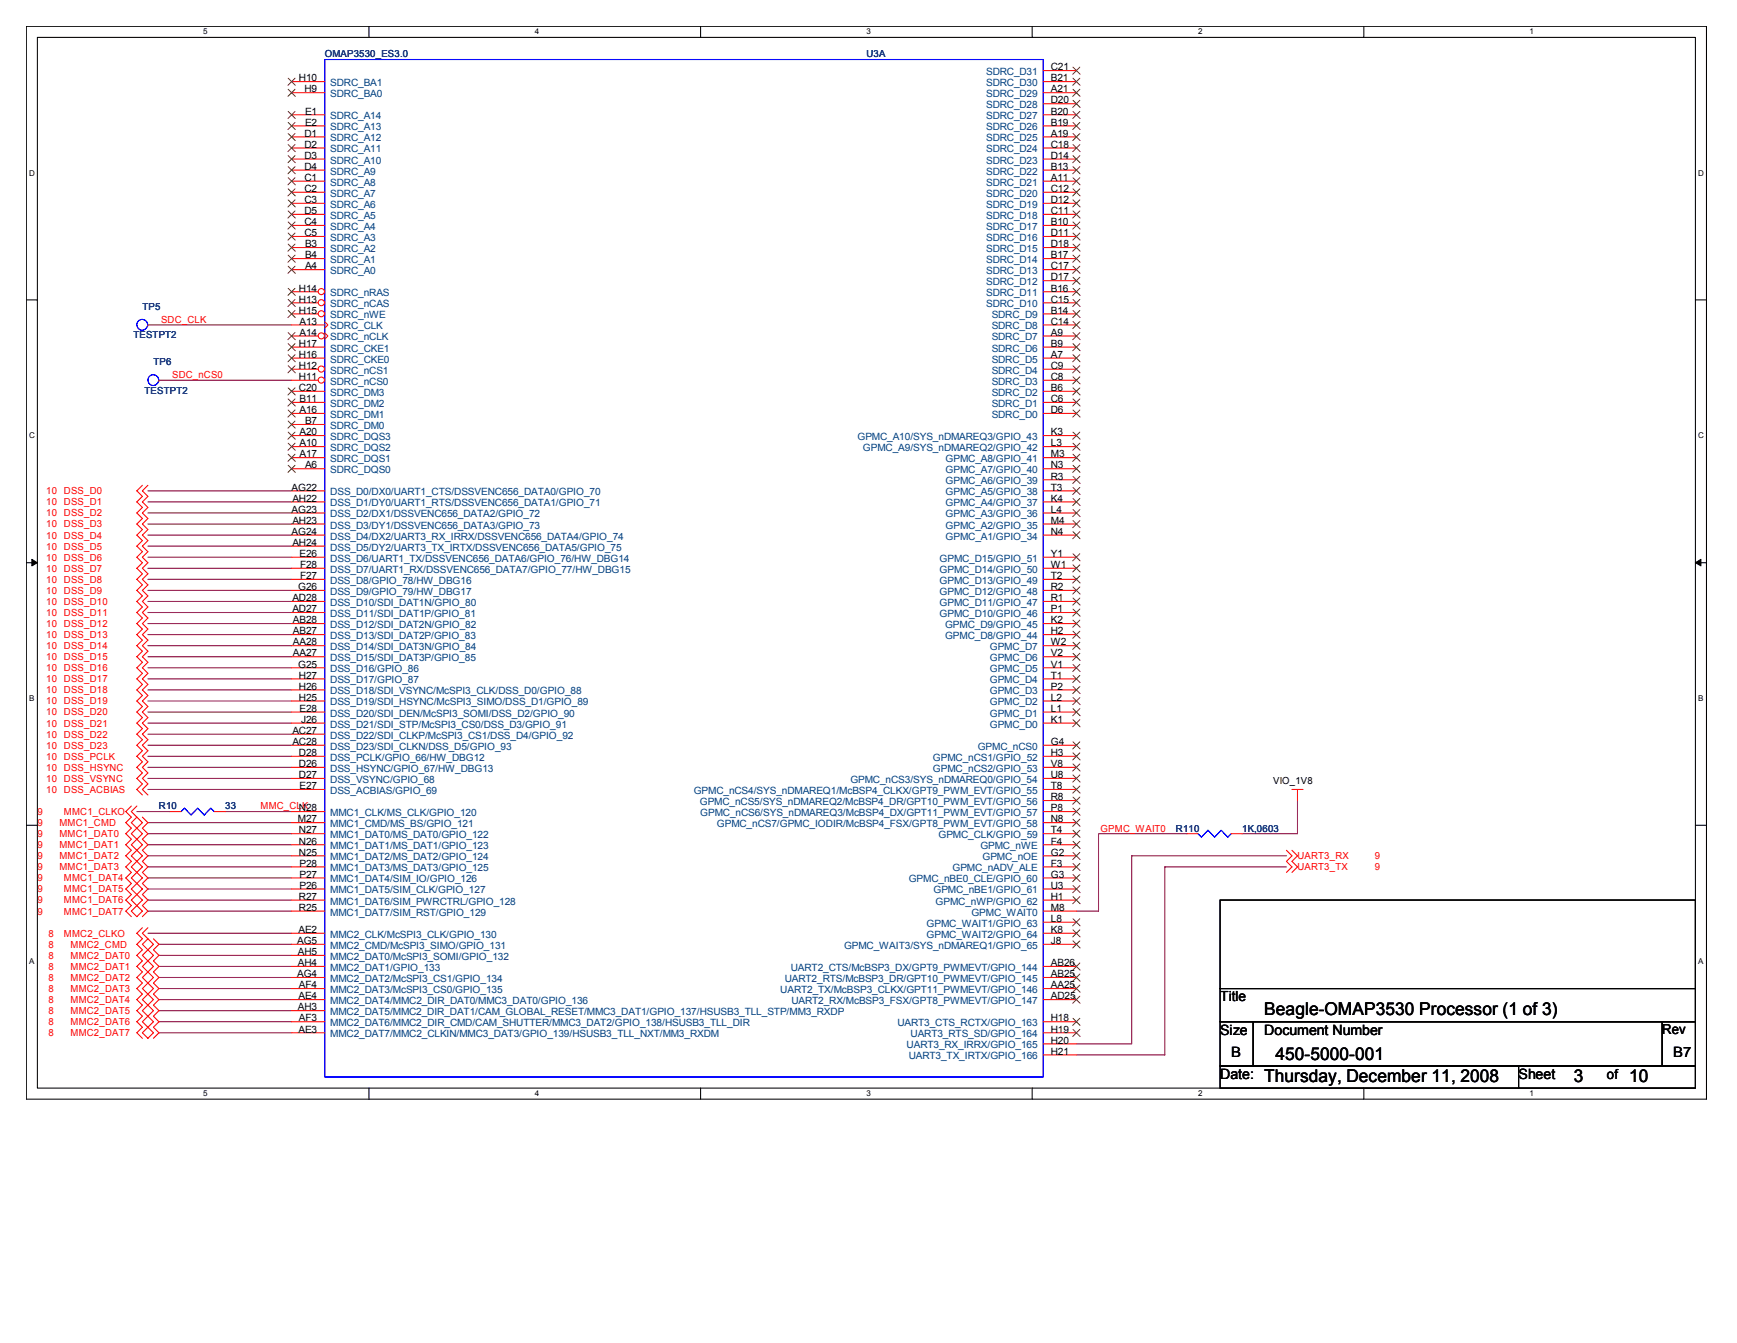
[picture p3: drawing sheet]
<svg xmlns="http://www.w3.org/2000/svg" width="279mm" height="216mm" viewBox="0 0 279 216" stroke-linecap="round" stroke-linejoin="round" font-family="sans-serif">
<defs><g id="words">
<g font-size="2.8">
<text x="203.4" y="163.2">Beagle-OMAP3530 Processor (1 of 3)</text>
<text x="203.4" y="173.9">Thursday, December 11, 2008</text>
<text x="205.1" y="170.3">450-5000-001</text>
<text x="253.2" y="173.9">3</text>
<text x="262" y="173.9">10</text>
</g>
<g font-size="2.3">
<text x="196.3" y="166.3">Size</text>
<text x="203.4" y="166.3">Document Number</text>
<text x="196.3" y="173.4">Date:</text>
<text x="198" y="169.9">B</text>
<text x="244.3" y="173.4">Sheet</text>
<text x="269.2" y="169.9">B7</text>
</g>
<g font-size="2.2">
<text x="196.3" y="161">Title</text>
<text x="267.4" y="166.3">Rev</text>
<text x="258.5" y="173.4">of</text>
</g>
<g font-size="1.6" fill="#000080">
<text x="52.2" y="9.2">OMAP3530_ES3.0</text>
<text x="139.4" y="9.2">U3A</text>
<text x="22.9" y="49.8">TP5</text>
<text x="21.5" y="54.4">TESTPT2</text>
<text x="24.7" y="58.7">TP6</text>
<text x="23.2" y="63.3">TESTPT2</text>
<text x="25.6" y="130.1">R10</text>
<text x="36.2" y="130.1">33</text>
<text x="189.1" y="133.7">R110</text>
<text x="199.8" y="133.7">1K,0603</text>
</g>
<g font-size="1.6">
<text x="169" y="11.3">C21</text>
<text x="48.1" y="13.1">H10</text>
<text x="49" y="14.9">H9</text>
<text x="169" y="13.1">B21</text>
<text x="169" y="14.9">A21</text>
<text x="169" y="16.6">D20</text>
<text x="49" y="22">D1</text>
<text x="49" y="23.7">D2</text>
<text x="49.1" y="20.2">E2</text>
<text x="49.1" y="18.4">E1</text>
<text x="169" y="18.4">B20</text>
<text x="169" y="20.2">B19</text>
<text x="169" y="22">A19</text>
<text x="169" y="23.7">C18</text>
<text x="49" y="25.5">D3</text>
<text x="49" y="27.3">D4</text>
<text x="49" y="29.1">C1</text>
<text x="169" y="25.5">D14</text>
<text x="169" y="27.3">B13</text>
<text x="169" y="29.1">A11</text>
<text x="49" y="30.9">C2</text>
<text x="49" y="32.6">C3</text>
<text x="49" y="34.4">D5</text>
<text x="169" y="30.9">C12</text>
<text x="169" y="32.6">D12</text>
<text x="169" y="34.4">C11</text>
<text x="49" y="36.2">C4</text>
<text x="49" y="38">C5</text>
<text x="49.1" y="39.8">B3</text>
<text x="49.1" y="41.5">B4</text>
<text x="169" y="36.2">B10</text>
<text x="169" y="38">D11</text>
<text x="169" y="41.5">B17</text>
<text x="169" y="39.8">D18</text>
<text x="48.1" y="46.9">H14</text>
<text x="49.1" y="43.3">A4</text>
<text x="169" y="43.3">C17</text>
<text x="169" y="45.1">D17</text>
<text x="169" y="46.9">B16</text>
<text x="48.1" y="48.6">H13</text>
<text x="48.1" y="50.4">H15</text>
<text x="48.2" y="52.2">A13</text>
<text x="48.2" y="54">A14</text>
<text x="169" y="50.4">B14</text>
<text x="169" y="52.2">C14</text>
<text x="169" y="54">A9</text>
<text x="169" y="48.6">C15</text>
<text x="48.1" y="55.8">H17</text>
<text x="48.1" y="59.3">H12</text>
<text x="48.1" y="57.5">H16</text>
<text x="169" y="55.8">B9</text>
<text x="169" y="57.5">A7</text>
<text x="169" y="59.3">C9</text>
<text x="48.1" y="61.1">H11</text>
<text x="48.1" y="62.9">C20</text>
<text x="48.2" y="64.6">B11</text>
<text x="169" y="61.1">C8</text>
<text x="169" y="62.9">B6</text>
<text x="169" y="64.6">C6</text>
<text x="48.2" y="66.4">A16</text>
<text x="48.2" y="70">A20</text>
<text x="48.2" y="71.8">A10</text>
<text x="49.1" y="68.2">B7</text>
<text x="169" y="71.8">L3</text>
<text x="169" y="70">K3</text>
<text x="169" y="66.4">D6</text>
<text x="48.2" y="73.5">A17</text>
<text x="49.1" y="75.3">A6</text>
<text x="169" y="73.5">M3</text>
<text x="169" y="75.3">N3</text>
<text x="169" y="77.1">R3</text>
<text x="46.9" y="78.9">AG22</text>
<text x="46.9" y="82.4">AG23</text>
<text x="47" y="80.6">AH22</text>
<text x="169" y="78.9">T3</text>
<text x="169" y="80.6">K4</text>
<text x="169" y="82.4">L4</text>
<text x="46.9" y="86">AG24</text>
<text x="47" y="84.2">AH23</text>
<text x="47" y="87.8">AH24</text>
<text x="48.2" y="89.5">E26</text>
<text x="169" y="89.5">Y1</text>
<text x="169" y="84.2">M4</text>
<text x="169" y="86">N4</text>
<text x="48" y="94.9">G26</text>
<text x="48.3" y="91.3">F28</text>
<text x="48.3" y="93.1">F27</text>
<text x="169" y="91.3">W1</text>
<text x="169" y="93.1">T2</text>
<text x="169" y="94.9">R2</text>
<text x="47" y="96.6">AD28</text>
<text x="47" y="98.4">AD27</text>
<text x="47.1" y="100.2">AB28</text>
<text x="47.1" y="102">AB27</text>
<text x="169" y="96.6">R1</text>
<text x="169" y="98.4">P1</text>
<text x="169" y="100.2">K2</text>
<text x="169" y="102">H2</text>
<text x="47.1" y="103.8">AA28</text>
<text x="47.1" y="105.5">AA27</text>
<text x="48" y="107.3">G25</text>
<text x="169" y="103.8">W2</text>
<text x="169" y="105.5">V2</text>
<text x="169" y="107.3">V1</text>
<text x="48.1" y="109.1">H27</text>
<text x="48.1" y="110.9">H26</text>
<text x="48.1" y="112.6">H25</text>
<text x="169" y="109.1">T1</text>
<text x="169" y="110.9">P2</text>
<text x="169" y="112.6">L2</text>
<text x="47" y="118">AC27</text>
<text x="47" y="119.8">AC28</text>
<text x="48.2" y="114.4">E28</text>
<text x="48.4" y="116.2">J26</text>
<text x="169" y="119.8">G4</text>
<text x="169" y="114.4">L1</text>
<text x="169" y="116.2">K1</text>
<text x="48.1" y="121.5">D28</text>
<text x="48.1" y="123.3">D26</text>
<text x="48.1" y="125.1">D27</text>
<text x="169" y="125.1">U8</text>
<text x="169" y="121.5">H3</text>
<text x="169" y="123.3">V8</text>
<text x="48.1" y="130.4">N28</text>
<text x="48.2" y="126.9">E27</text>
<text x="169" y="128.7">R8</text>
<text x="169" y="130.4">P8</text>
<text x="169" y="126.9">T8</text>
<text x="204.8" y="126">VIO_1V8</text>
<text x="47.9" y="132.2">M27</text>
<text x="48.1" y="134">N27</text>
<text x="48.1" y="135.8">N26</text>
<text x="48.1" y="137.5">N25</text>
<text x="169" y="132.2">N8</text>
<text x="169" y="134">T4</text>
<text x="169" y="137.5">G2</text>
<text x="169" y="135.8">F4</text>
<text x="48.2" y="139.3">P28</text>
<text x="48.2" y="141.1">P27</text>
<text x="48.2" y="142.9">P26</text>
<text x="169" y="141.1">G3</text>
<text x="169" y="142.9">U3</text>
<text x="169" y="139.3">F3</text>
<text x="48" y="150">AE2</text>
<text x="48.1" y="144.7">R27</text>
<text x="48.1" y="146.4">R25</text>
<text x="169" y="148.2">L8</text>
<text x="169" y="150">K8</text>
<text x="169" y="146.4">M8</text>
<text x="169" y="144.7">H1</text>
<text x="47.8" y="151.8">AG5</text>
<text x="47.9" y="153.5">AH5</text>
<text x="47.9" y="155.3">AH4</text>
<text x="169" y="155.3">AB26</text>
<text x="169" y="151.8">J8</text>
<text x="47.8" y="157.1">AG4</text>
<text x="48" y="160.7">AE4</text>
<text x="48.1" y="158.9">AF4</text>
<text x="169" y="160.7">AD25</text>
<text x="169" y="158.9">AA25</text>
<text x="169" y="157.1">AB25</text>
<text x="47.9" y="162.4">AH3</text>
<text x="48" y="166">AE3</text>
<text x="48.1" y="164.2">AF3</text>
<text x="169" y="167.8">H20</text>
<text x="169" y="164.2">H18</text>
<text x="169" y="166">H19</text>
<text x="169" y="169.5">H21</text>
</g>
<g font-size="1.6" fill="#004080">
<text x="53.1" y="15.6">SDRC_BA0</text>
<text x="53.1" y="13.8">SDRC_BA1</text>
<text x="158.6" y="12.1">SDRC_D31</text>
<text x="158.6" y="13.8">SDRC_D30</text>
<text x="158.6" y="15.6">SDRC_D29</text>
<text x="158.6" y="17.4">SDRC_D28</text>
<text x="53.1" y="21">SDRC_A13</text>
<text x="53.1" y="22.7">SDRC_A12</text>
<text x="53.1" y="19.2">SDRC_A14</text>
<text x="158.6" y="19.2">SDRC_D27</text>
<text x="158.6" y="21">SDRC_D26</text>
<text x="158.6" y="22.7">SDRC_D25</text>
<text x="53.1" y="24.5">SDRC_A11</text>
<text x="53.1" y="26.3">SDRC_A10</text>
<text x="53.1" y="28.1">SDRC_A9</text>
<text x="53.1" y="29.8">SDRC_A8</text>
<text x="158.6" y="24.5">SDRC_D24</text>
<text x="158.6" y="26.3">SDRC_D23</text>
<text x="158.6" y="28.1">SDRC_D22</text>
<text x="158.6" y="29.8">SDRC_D21</text>
<text x="53.1" y="31.6">SDRC_A7</text>
<text x="53.1" y="33.4">SDRC_A6</text>
<text x="53.1" y="35.2">SDRC_A5</text>
<text x="158.6" y="31.6">SDRC_D20</text>
<text x="158.6" y="33.4">SDRC_D19</text>
<text x="158.6" y="35.2">SDRC_D18</text>
<text x="53.1" y="37">SDRC_A4</text>
<text x="53.1" y="38.7">SDRC_A3</text>
<text x="53.1" y="40.5">SDRC_A2</text>
<text x="158.6" y="37">SDRC_D17</text>
<text x="158.6" y="38.7">SDRC_D16</text>
<text x="158.6" y="40.5">SDRC_D15</text>
<text x="53.1" y="42.3">SDRC_A1</text>
<text x="53.1" y="44.1">SDRC_A0</text>
<text x="53.1" y="47.6">SDRC_nRAS</text>
<text x="158.6" y="42.3">SDRC_D14</text>
<text x="158.6" y="44.1">SDRC_D13</text>
<text x="158.6" y="45.8">SDRC_D12</text>
<text x="158.6" y="47.6">SDRC_D11</text>
<text x="53.1" y="49.4">SDRC_nCAS</text>
<text x="53.1" y="53">SDRC_CLK</text>
<text x="53.1" y="51.2">SDRC_nWE</text>
<text x="158.6" y="49.4">SDRC_D10</text>
<text x="159.5" y="51.2">SDRC_D9</text>
<text x="159.5" y="53">SDRC_D8</text>
<text x="53.1" y="54.7">SDRC_nCLK</text>
<text x="53.1" y="56.5">SDRC_CKE1</text>
<text x="53.1" y="58.3">SDRC_CKE0</text>
<text x="159.5" y="54.7">SDRC_D7</text>
<text x="159.5" y="56.5">SDRC_D6</text>
<text x="159.5" y="58.3">SDRC_D5</text>
<text x="53.1" y="61.8">SDRC_nCS0</text>
<text x="53.1" y="60.1">SDRC_nCS1</text>
<text x="53.1" y="65.4">SDRC_DM2</text>
<text x="53.1" y="63.6">SDRC_DM3</text>
<text x="159.5" y="60.1">SDRC_D4</text>
<text x="159.5" y="61.8">SDRC_D3</text>
<text x="159.5" y="63.6">SDRC_D2</text>
<text x="159.5" y="65.4">SDRC_D1</text>
<text x="53.1" y="69">SDRC_DM0</text>
<text x="53.1" y="67.2">SDRC_DM1</text>
<text x="53.1" y="70.7">SDRC_DQS3</text>
<text x="137.9" y="70.7">GPMC_A10/SYS_nDMAREQ3/GPIO_43</text>
<text x="159.5" y="67.2">SDRC_D0</text>
<text x="53.1" y="72.5">SDRC_DQS2</text>
<text x="53.1" y="74.3">SDRC_DQS1</text>
<text x="53.1" y="76.1">SDRC_DQS0</text>
<text x="138.8" y="72.5">GPMC_A9/SYS_nDMAREQ2/GPIO_42</text>
<text x="152.1" y="74.3">GPMC_A8/GPIO_41</text>
<text x="152.1" y="76.1">GPMC_A7/GPIO_40</text>
<text x="152.1" y="77.9">GPMC_A6/GPIO_39</text>
<text x="53.1" y="79.6">DSS_D0/DX0/UART1_CTS/DSSVENC656_DATA0/GPIO_70</text>
<text x="53.1" y="81.4">DSS_D1/DY0/UART1_RTS/DSSVENC656_DATA1/GPIO_71</text>
<text x="53.1" y="83.2">DSS_D2/DX1/DSSVENC656_DATA2/GPIO_72</text>
<text x="152.1" y="79.6">GPMC_A5/GPIO_38</text>
<text x="152.1" y="81.4">GPMC_A4/GPIO_37</text>
<text x="152.1" y="83.2">GPMC_A3/GPIO_36</text>
<text x="53.1" y="85">DSS_D3/DY1/DSSVENC656_DATA3/GPIO_73</text>
<text x="53.1" y="86.7">DSS_D4/DX2/UART3_RX_IRRX/DSSVENC656_DATA4/GPIO_74</text>
<text x="53.1" y="88.5">DSS_D5/DY2/UART3_TX_IRTX/DSSVENC656_DATA5/GPIO_75</text>
<text x="152.1" y="85">GPMC_A2/GPIO_35</text>
<text x="152.1" y="86.7">GPMC_A1/GPIO_34</text>
<text x="53.1" y="90.3">DSS_D6/UART1_TX/DSSVENC656_DATA6/GPIO_76/HW_DBG14</text>
<text x="53.1" y="92.1">DSS_D7/UART1_RX/DSSVENC656_DATA7/GPIO_77/HW_DBG15</text>
<text x="53.1" y="93.9">DSS_D8/GPIO_78/HW_DBG16</text>
<text x="53.1" y="95.6">DSS_D9/GPIO_79/HW_DBG17</text>
<text x="151.1" y="90.3">GPMC_D15/GPIO_51</text>
<text x="151.1" y="92.1">GPMC_D14/GPIO_50</text>
<text x="151.1" y="93.9">GPMC_D13/GPIO_49</text>
<text x="151.1" y="95.6">GPMC_D12/GPIO_48</text>
<text x="53.1" y="97.4">DSS_D10/SDI_DAT1N/GPIO_80</text>
<text x="53.1" y="99.2">DSS_D11/SDI_DAT1P/GPIO_81</text>
<text x="53.1" y="101">DSS_D12/SDI_DAT2N/GPIO_82</text>
<text x="151.1" y="97.4">GPMC_D11/GPIO_47</text>
<text x="151.1" y="99.2">GPMC_D10/GPIO_46</text>
<text x="152" y="101">GPMC_D9/GPIO_45</text>
<text x="53.1" y="102.7">DSS_D13/SDI_DAT2P/GPIO_83</text>
<text x="53.1" y="104.5">DSS_D14/SDI_DAT3N/GPIO_84</text>
<text x="53.1" y="106.3">DSS_D15/SDI_DAT3P/GPIO_85</text>
<text x="152" y="102.7">GPMC_D8/GPIO_44</text>
<text x="159.2" y="104.5">GPMC_D7</text>
<text x="159.2" y="106.3">GPMC_D6</text>
<text x="53.1" y="108.1">DSS_D16/GPIO_86</text>
<text x="53.1" y="109.9">DSS_D17/GPIO_87</text>
<text x="53.1" y="111.6">DSS_D18/SDI_VSYNC/McSPI3_CLK/DSS_D0/GPIO_88</text>
<text x="53.1" y="113.4">DSS_D19/SDI_HSYNC/McSPI3_SIMO/DSS_D1/GPIO_89</text>
<text x="159.2" y="108.1">GPMC_D5</text>
<text x="159.2" y="109.9">GPMC_D4</text>
<text x="159.2" y="111.6">GPMC_D3</text>
<text x="159.2" y="113.4">GPMC_D2</text>
<text x="53.1" y="115.2">DSS_D20/SDI_DEN/McSPI3_SOMI/DSS_D2/GPIO_90</text>
<text x="53.1" y="117">DSS_D21/SDI_STP/McSPI3_CS0/DSS_D3/GPIO_91</text>
<text x="53.1" y="118.7">DSS_D22/SDI_CLKP/McSPI3_CS1/DSS_D4/GPIO_92</text>
<text x="159.2" y="115.2">GPMC_D1</text>
<text x="159.2" y="117">GPMC_D0</text>
<text x="53.1" y="122.3">DSS_PCLK/GPIO_66/HW_DBG12</text>
<text x="53.1" y="124.1">DSS_HSYNC/GPIO_67/HW_DBG13</text>
<text x="53.1" y="125.9">DSS_VSYNC/GPIO_68</text>
<text x="53.1" y="120.5">DSS_D23/SDI_CLKN/DSS_D5/GPIO_93</text>
<text x="136.8" y="125.9">GPMC_nCS3/SYS_nDMAREQ0/GPIO_54</text>
<text x="150.1" y="122.3">GPMC_nCS1/GPIO_52</text>
<text x="150.1" y="124.1">GPMC_nCS2/GPIO_53</text>
<text x="157.3" y="120.5">GPMC_nCS0</text>
<text x="53.1" y="127.6">DSS_ACBIAS/GPIO_69</text>
<text x="53.1" y="131.2">MMC1_CLK/MS_CLK/GPIO_120</text>
<text x="111.6" y="127.6">GPMC_nCS4/SYS_nDMAREQ1/McBSP4_CLKX/GPT9_PWM_EVT/GPIO_55</text>
<text x="112.6" y="129.4">GPMC_nCS5/SYS_nDMAREQ2/McBSP4_DR/GPT10_PWM_EVT/GPIO_56</text>
<text x="112.6" y="131.2">GPMC_nCS6/SYS_nDMAREQ3/McBSP4_DX/GPT11_PWM_EVT/GPIO_57</text>
<text x="53.1" y="133">MMC1_CMD/MS_BS/GPIO_121</text>
<text x="53.1" y="134.7">MMC1_DAT0/MS_DAT0/GPIO_122</text>
<text x="53.1" y="136.5">MMC1_DAT1/MS_DAT1/GPIO_123</text>
<text x="115.3" y="133">GPMC_nCS7/GPMC_IODIR/McBSP4_FSX/GPT8_PWM_EVT/GPIO_58</text>
<text x="151" y="134.7">GPMC_CLK/GPIO_59</text>
<text x="157.7" y="136.5">GPMC_nWE</text>
<text x="53.1" y="138.3">MMC1_DAT2/MS_DAT2/GPIO_124</text>
<text x="53.1" y="140.1">MMC1_DAT3/MS_DAT3/GPIO_125</text>
<text x="53.1" y="141.9">MMC1_DAT4/SIM_IO/GPIO_126</text>
<text x="53.1" y="143.6">MMC1_DAT5/SIM_CLK/GPIO_127</text>
<text x="146.2" y="141.9">GPMC_nBE0_CLE/GPIO_60</text>
<text x="150.2" y="143.6">GPMC_nBE1/GPIO_61</text>
<text x="153.2" y="140.1">GPMC_nADV_ALE</text>
<text x="158" y="138.3">GPMC_nOE</text>
<text x="53.1" y="145.4">MMC1_DAT6/SIM_PWRCTRL/GPIO_128</text>
<text x="53.1" y="147.2">MMC1_DAT7/SIM_RST/GPIO_129</text>
<text x="149.1" y="149">GPMC_WAIT1/GPIO_63</text>
<text x="150.5" y="145.4">GPMC_nWP/GPIO_62</text>
<text x="156.3" y="147.2">GPMC_WAIT0</text>
<text x="53.1" y="150.7">MMC2_CLK/McSPI3_CLK/GPIO_130</text>
<text x="53.1" y="152.5">MMC2_CMD/McSPI3_SIMO/GPIO_131</text>
<text x="53.1" y="154.3">MMC2_DAT0/McSPI3_SOMI/GPIO_132</text>
<text x="135.8" y="152.5">GPMC_WAIT3/SYS_nDMAREQ1/GPIO_65</text>
<text x="149.1" y="150.7">GPMC_WAIT2/GPIO_64</text>
<text x="53.1" y="156.1">MMC2_DAT1/GPIO_133</text>
<text x="53.1" y="157.9">MMC2_DAT2/McSPI3_CS1/GPIO_134</text>
<text x="53.1" y="159.6">MMC2_DAT3/McSPI3_CS0/GPIO_135</text>
<text x="53.1" y="161.4">MMC2_DAT4/MMC2_DIR_DAT0/MMC3_DAT0/GPIO_136</text>
<text x="125.5" y="159.6">UART2_TX/McBSP3_CLKX/GPT11_PWMEVT/GPIO_146</text>
<text x="126.2" y="157.9">UART2_RTS/McBSP3_DR/GPT10_PWMEVT/GPIO_145</text>
<text x="127.2" y="156.1">UART2_CTS/McBSP3_DX/GPT9_PWMEVT/GPIO_144</text>
<text x="127.3" y="161.4">UART2_RX/McBSP3_FSX/GPT8_PWMEVT/GPIO_147</text>
<text x="53.1" y="163.2">MMC2_DAT5/MMC2_DIR_DAT1/CAM_GLOBAL_RESET/MMC3_DAT1/GPIO_137/HSUSB3_TLL_STP/MM3_RXDP</text>
<text x="53.1" y="165">MMC2_DAT6/MMC2_DIR_CMD/CAM_SHUTTER/MMC3_DAT2/GPIO_138/HSUSB3_TLL_DIR</text>
<text x="53.1" y="166.8">MMC2_DAT7/MMC2_CLKIN/MMC3_DAT3/GPIO_139/HSUSB3_TLL_NXT/MM3_RXDM</text>
<text x="144.4" y="165">UART3_CTS_RCTX/GPIO_163</text>
<text x="146.5" y="166.8">UART3_RTS_SD/GPIO_164</text>
<text x="145.8" y="168.5">UART3_RX_IRRX/GPIO_165</text>
<text x="146.2" y="170.3">UART3_TX_IRTX/GPIO_166</text>
</g>
<g font-size="1.6" fill="#f00">
<text x="25.9" y="51.9">SDC_CLK</text>
<text x="27.7" y="60.8">SDC_nCS0</text>
<text x="7.5" y="79.5">10 DSS_D0</text>
<text x="7.5" y="81.2">10 DSS_D1</text>
<text x="7.5" y="83">10 DSS_D2</text>
<text x="7.5" y="84.8">10 DSS_D3</text>
<text x="7.5" y="88.3">10 DSS_D5</text>
<text x="7.5" y="86.6">10 DSS_D4</text>
<text x="7.5" y="90.1">10 DSS_D6</text>
<text x="7.5" y="95.5">10 DSS_D9</text>
<text x="7.5" y="91.9">10 DSS_D7</text>
<text x="7.5" y="93.7">10 DSS_D8</text>
<text x="7.5" y="100.8">10 DSS_D12</text>
<text x="7.5" y="97.2">10 DSS_D10</text>
<text x="7.5" y="99">10 DSS_D11</text>
<text x="7.5" y="104.4">10 DSS_D14</text>
<text x="7.5" y="102.6">10 DSS_D13</text>
<text x="7.5" y="106.1">10 DSS_D15</text>
<text x="7.5" y="107.9">10 DSS_D16</text>
<text x="7.5" y="109.7">10 DSS_D17</text>
<text x="7.5" y="113.2">10 DSS_D19</text>
<text x="7.5" y="111.5">10 DSS_D18</text>
<text x="7.5" y="115">10 DSS_D20</text>
<text x="7.5" y="118.6">10 DSS_D22</text>
<text x="7.5" y="116.8">10 DSS_D21</text>
<text x="7.5" y="120.4">10 DSS_D23</text>
<text x="7.5" y="125.7">10 DSS_VSYNC</text>
<text x="7.5" y="123.9">10 DSS_HSYNC</text>
<text x="7.5" y="122.1">10 DSS_PCLK</text>
<text x="6" y="131">9</text>
<text x="7.5" y="127.5">10 DSS_ACBIAS</text>
<text x="10.3" y="131">MMC1_CLKO</text>
<text x="41.9" y="130.1">MMC_CLK</text>
<text x="6" y="132.8">9</text>
<text x="6" y="136.4">9</text>
<text x="6" y="134.6">9</text>
<text x="9.6" y="132.8">MMC1_CMD</text>
<text x="9.6" y="136.4">MMC1_DAT1</text>
<text x="9.6" y="134.6">MMC1_DAT0</text>
<text x="177" y="133.7">GPMC_WAIT0</text>
<text x="6" y="139.9">9</text>
<text x="6" y="138.1">9</text>
<text x="6" y="143.5">9</text>
<text x="6" y="141.7">9</text>
<text x="9.6" y="139.9">MMC1_DAT3</text>
<text x="9.6" y="138.1">MMC1_DAT2</text>
<text x="10.3" y="143.5">MMC1_DAT5</text>
<text x="10.3" y="141.7">MMC1_DAT4</text>
<text x="208.7" y="138.1">UART3_RX</text>
<text x="208.7" y="139.9">UART3_TX</text>
<text x="221.1" y="139.9">9</text>
<text x="221.1" y="138.1">9</text>
<text x="6" y="147">9</text>
<text x="6" y="145.2">9</text>
<text x="10.3" y="147">MMC1_DAT7</text>
<text x="10.3" y="145.2">MMC1_DAT6</text>
<text x="7.8" y="150.6">8</text>
<text x="7.8" y="154.1">8</text>
<text x="7.8" y="155.9">8</text>
<text x="7.8" y="152.4">8</text>
<text x="10.3" y="150.6">MMC2_CLKO</text>
<text x="11.3" y="154.1">MMC2_DAT0</text>
<text x="11.3" y="155.9">MMC2_DAT1</text>
<text x="11.3" y="152.4">MMC2_CMD</text>
<text x="7.8" y="157.7">8</text>
<text x="7.8" y="159.5">8</text>
<text x="7.8" y="161.2">8</text>
<text x="11.3" y="157.7">MMC2_DAT2</text>
<text x="11.3" y="159.5">MMC2_DAT3</text>
<text x="11.3" y="161.2">MMC2_DAT4</text>
<text x="7.8" y="163">8</text>
<text x="7.8" y="164.8">8</text>
<text x="7.8" y="166.6">8</text>
<text x="11.3" y="163">MMC2_DAT5</text>
<text x="11.3" y="164.8">MMC2_DAT6</text>
<text x="11.3" y="166.6">MMC2_DAT7</text>
</g>
<g font-size="1.3">
<text x="32.7" y="5.5">5</text>
<text x="86" y="5.5">4</text>
<text x="139.4" y="5.5">3</text>
<text x="192.7" y="5.5">2</text>
<text x="246" y="5.5">1</text>
<text x="4.7" y="28.2">D</text>
<text x="273.2" y="28.2">D</text>
<text x="4.7" y="70.4">C</text>
<text x="273.2" y="70.4">C</text>
<text x="4.7" y="112.7">B</text>
<text x="273.2" y="112.7">B</text>
<text x="4.7" y="154.9">A</text>
<text x="273.2" y="154.9">A</text>
<text x="32.7" y="176.2">5</text>
<text x="86" y="176.2">4</text>
<text x="139.4" y="176.2">3</text>
<text x="192.7" y="176.2">2</text>
<text x="246" y="176.2">1</text>
</g>
</g></defs>
<path d="M4.2 4.2h270.3v172.5h-270.3zM6 6h266.7v168.9h-266.7z" fill="none" stroke="#000" stroke-width=".17"/>
<g fill="#fff">
<path d="M32.7 4.4h.7v1.4h-.7z"/>
<path d="M32.7 175.1h.7v1.4h-.7z"/>
</g>
<path d="M59.4 4.2v1.8M59.4 174.9v1.8" fill="none" stroke="#000" stroke-width=".17"/>
<g fill="#fff">
<path d="M86 4.4h.7v1.4h-.7z"/>
<path d="M86 175.1h.7v1.4h-.7z"/>
</g>
<path d="M112.7 4.2v1.8M112.7 174.9v1.8" fill="none" stroke="#000" stroke-width=".17"/>
<g fill="#fff">
<path d="M139.4 4.4h.6v1.4h-.6z"/>
<path d="M139.4 175.1h.6v1.4h-.6z"/>
</g>
<path d="M166 4.2v1.8M166 174.9v1.8" fill="none" stroke="#000" stroke-width=".17"/>
<g fill="#fff">
<path d="M192.7 4.4h.7v1.4h-.7z"/>
<path d="M192.7 175.1h.7v1.4h-.7z"/>
</g>
<path d="M219.4 4.2v1.8M219.4 174.9v1.8" fill="none" stroke="#000" stroke-width=".17"/>
<g fill="#fff">
<path d="M246 4.4h.7v1.4h-.7z"/>
<path d="M246 175.1h.7v1.4h-.7z"/>
<path d="M4.7 27.1h.9v1.4h-.9z"/>
<path d="M273.2 27.1h.9v1.4h-.9z"/>
<path d="M4.7 69.3h.9v1.4h-.9z"/>
<path d="M273.2 69.3h.9v1.4h-.9z"/>
</g>
<path d="M4.2 48.2h1.8M272.7 48.2h1.8" fill="none" stroke="#000" stroke-width=".17"/>
<g fill="#fff">
<path d="M4.7 111.5h.8v1.4h-.8z"/>
<path d="M273.2 111.5h.8v1.4h-.8z"/>
</g>
<path d="M4.2 90.5h1.8M272.7 90.5h1.8" fill="none" stroke="#000" stroke-width=".17"/>
<path d="M5.1 89.9l.9 .6-.9 .5zM272.7 90.5l.9-.6v1.1z" fill="#000" stroke="#000" stroke-width=".16"/>
<g fill="#fff">
<path d="M4.7 153.8h.8v1.4h-.8z"/>
<path d="M273.2 153.8h.8v1.4h-.8z"/>
</g>
<path d="M4.2 132.7h1.8M272.7 132.7h1.8M196.3 144.7h76.4v14.2h-76.4zM196.3 158.9h76.4v5.4h-76.4zM196.3 164.3h5.3v7.1h-5.3zM196.3 171.4h48v3.5h-48zM201.6 164.3h65.8v7.1h-65.8zM244.3 171.4h28.4v3.5h-28.4zM267.4 164.3h5.3v7.1h-5.3z" fill="none" stroke="#000" stroke-width=".17"/>
<g fill="none" stroke="#800040" stroke-width=".17">
<path d="M23.8 52.2h23.1M23.8 78.9h23.1M25.6 61.1h21.3M23.8 84.2h23.1M23.8 80.7h23.1M23.8 82.5h23.1M23.8 94.9h23.1M23.8 98.5h23.1M23.8 96.7h23.1M23.8 87.8h23.1M23.8 86h23.1M23.8 91.4h23.1"/>
<path d="M23.8 89.6h23.1M23.8 93.1h23.1M23.8 105.6h23.1M23.8 103.8h23.1M23.8 112.7h23.1M23.8 116.2h23.1M23.8 100.2h23.1M23.8 109.1h23.1M23.8 114.5h23.1M23.8 102h23.1M23.8 110.9h23.1M23.8 118h23.1"/>
<path d="M23.8 107.4h23.1M23.8 119.8h23.1M22 130.5h5.3M23.8 137.6h23.1M23.8 135.8h23.1M23.8 139.4h23.1M23.8 121.6h23.1M23.8 126.9h23.1M23.8 134h23.1M23.8 132.2h23.1M23.8 123.4h23.1M23.8 125.1h23.1"/>
<path d="M36.2 130.5h10.7M190.9 134h-14.2v12.5h-3.6M206.9 137.6h-24.9v30.2h-8.9M206.9 139.4h-19.5v30.2h-14.3M208.7 128.7v5.3h-8.9M23.8 146.5h23.1M23.8 144.7h23.1M23.8 150h23.1M23.8 142.9h23.1M23.8 141.1h23.1M25.6 151.8h21.3M25.6 153.6h21.3"/>
<path d="M25.6 155.4h21.3M25.6 158.9h21.3M25.6 157.1h21.3M25.6 160.7h21.3M25.6 162.5h21.3M25.6 164.3h21.3M25.6 166h21.3"/>
</g>
<g fill="none" stroke="#f00" stroke-width=".17">
<path d="M167.8 11.3h5.3M167.8 13.1h5.3M167.8 14.9h5.3M167.8 16.7h5.3M167.8 18.5h5.3M46.9 20.2h5.3M46.9 22h5.3M46.9 23.8h5.3M46.9 25.6h5.3M46.9 27.3h5.3M46.9 29.1h5.3M46.9 30.9h5.3"/>
<path d="M46.9 32.7h5.3M46.9 34.5h5.3M46.9 36.2h5.3M46.9 38h5.3M46.9 39.8h5.3M167.8 20.2h5.3M167.8 22h5.3M167.8 23.8h5.3M167.8 25.6h5.3M167.8 27.3h5.3M167.8 29.1h5.3M167.8 30.9h5.3"/>
<path d="M167.8 32.7h5.3M167.8 34.5h5.3M167.8 36.2h5.3M167.8 38h5.3M23.8 52.2h.1M46.9 41.6h5.3M46.9 43.3h5.3M22.9 78l-.9 .9 .9 .9-.9 .9 .9 .9-.9 .9 .9 .9-.9 .8 .9 .9-.9 .9 .9 .9-.9 .9 .9 .9-.9 .9 .9 .9-.9 .9 .9 .8-.9 .9 .9 .9-.9 .9 .9 .9-.9 .9 .9 .9-.9 .9 .9 .9-.9 .8 .9 .9-.9 .9 .9 .9-.9 .9 .9 .9-.9 .9 .9 .9-.9 .9 .9 .8-.9 .9 .9 .9-.9 .9 .9 .9-.9 .9 .9 .9-.9 .9 .9 .9-.9 .8 .9 .9-.9 .9 .9 .9-.9 .9 .9 .9-.9 .9 .9 .9-.9 .9 .9 .8-.9 .9 .9 .9-.9 .9 .9 .9M23.8 78l-.9 .9 .9 .9-.9 .9 .9 .9-.9 .9 .9 .9-.9 .8 .9 .9-.9 .9 .9 .9-.9 .9 .9 .9-.9 .9 .9 .9-.9 .9 .9 .8-.9 .9 .9 .9-.9 .9 .9 .9-.9 .9 .9 .9-.9 .9 .9 .9-.9 .8 .9 .9-.9 .9 .9 .9-.9 .9 .9 .9-.9 .9 .9 .9-.9 .9 .9 .8-.9 .9 .9 .9-.9 .9 .9 .9-.9 .9 .9 .9-.9 .9 .9 .9-.9 .8 .9 .9-.9 .9 .9 .9-.9 .9 .9 .9-.9 .9 .9 .9-.9 .9 .9 .8-.9 .9 .9 .9-.9 .9 .9 .9M21.1 129.6l-.9 .9 .9 .9-.9 .8 .9 .9-.9 .9 .9 .9-.9 .9 .9 .9-.9 .9 .9 .9-.9 .9 .9 .8-.9 .9 .9 .9-.9 .9 .9 .9-.9 .9 .9 .9-.9 .9 .9 .9M22 138.5l-.9 .9 .9 .8M22 138.5l.9 .9-.9 .8"/>
<path d="M22 131.4l-.9 .8 .9 .9M22 131.4l.9 .8-.9 .9M22 134.9l-.9 .9 .9 .9M22 134.9l.9 .9-.9 .9M22 136.7l-.9 .9 .9 .9M22 136.7l.9 .9-.9 .9M22 129.6l-.9 .9 .9 .9M22 133.1l-.9 .9 .9 .9M22 133.1l.9 .9-.9 .9M22.9 131.4l.9 .8-.9 .9 .9 .9-.9 .9 .9 .9-.9 .9 .9 .9-.9 .9 .9 .9-.9 .8 .9 .9-.9 .9 .9 .9-.9 .9 .9 .9-.9 .9 .9 .9-.9 .9M27.3 130.5h1.8M34.5 130.5h1.7"/>
<path d="M190.9 134h1.8M198 134h1.8M206.9 136.7l.9 .9-.9 .9 .9 .9-.9 .8M207.8 136.7l.9 .9-.9 .9 .9 .9-.9 .8M207.8 126.9h1.8M208.7 126.9v1.8M22 142l-.9 .9 .9 .9M22 142l.9 .9-.9 .9M22 140.2l-.9 .9 .9 .9M22 140.2l.9 .9-.9 .9M22 145.6l.9 .9-.9 .9-.9-.9zM22 143.8l-.9 .9 .9 .9"/>
<path d="M22 143.8l.9 .9-.9 .9M22.9 149.1l-.9 .9 .9 .9-.9 .9 .9 .9-.9 .9 .9 .9-.9 .9 .9 .9-.9 .8 .9 .9-.9 .9 .9 .9-.9 .9 .9 .9-.9 .9 .9 .9-.9 .9 .9 .8-.9 .9 .9 .9M23.8 156.3l-.9 .8 .9 .9M23.8 156.3l.9 .8-.9 .9M23.8 149.1l-.9 .9 .9 .9M23.8 158l-.9 .9 .9 .9M23.8 158l.9 .9-.9 .9M23.8 152.7l-.9 .9 .9 .9M23.8 152.7l.9 .9-.9 .9M23.8 154.5l-.9 .9 .9 .9M23.8 154.5l.9 .9-.9 .9M23.8 150.9l-.9 .9 .9 .9"/>
<path d="M23.8 150.9l.9 .9-.9 .9M23.8 159.8l-.9 .9 .9 .9M23.8 159.8l.9 .9-.9 .9M24.7 150.9l.9 .9-.9 .9 .9 .9-.9 .9 .9 .9-.9 .9 .9 .8-.9 .9 .9 .9-.9 .9 .9 .9-.9 .9 .9 .9-.9 .9 .9 .9-.9 .8 .9 .9-.9 .9M23.8 161.6l-.9 .9 .9 .9M23.8 161.6l.9 .9-.9 .9M23.8 163.4l-.9 .9 .9 .8M23.8 163.4l.9 .9-.9 .8M23.8 165.1l.9 .9-.9 .9-.9-.9z"/>
</g>
<g fill="none" stroke="#00f" stroke-width=".17">
<path d="M52.2 9.6h115.6v163.5h-115.6zM29.1 130.5l.6-.6 1 1.1 1.1-1.1 1.1 1.1 1-1.1 .6 .6M192.7 134l.6 .6 1-1.1 1.1 1.1 1-1.1 1.1 1.1 .5-.6"/>
<circle cx="22.9" cy="52.2" r=".87"/>
</g>
<g fill="none" stroke="#804000" stroke-width=".16">
<path d="M46.4 19.7l1.1 1.1M47.5 19.7l-1.2 1.1M172.6 10.8l1.1 1.1M172.6 12.6l1.1 1.1M172.6 14.4l1.1 1.1M172.6 16.1l1.1 1.2M172.6 17.9l1.1 1.1M172.6 19.7l1.1 1.1M173.7 10.8l-1.1 1.1M173.7 12.6l-1.1 1.1M173.7 14.4l-1.1 1.1M173.7 16.1l-1.1 1.2"/>
<path d="M173.7 17.9l-1.1 1.1M173.7 19.7l-1.1 1.1M46.4 21.5l1.1 1.1M46.4 23.2l1.1 1.2M46.4 25l1.1 1.2M46.4 26.8l1.1 1.1M46.4 28.6l1.1 1.1M46.4 30.4l1.1 1.1M46.4 32.1l1.1 1.2M46.4 33.9l1.1 1.2M46.4 35.7l1.1 1.1M46.4 37.5l1.1 1.1"/>
<path d="M46.4 39.2l1.1 1.2M47.5 21.5l-1.2 1.1M47.5 23.2l-1.2 1.2M47.5 25l-1.2 1.2M47.5 26.8l-1.2 1.1M47.5 28.6l-1.2 1.1M47.5 30.4l-1.2 1.1M47.5 32.1l-1.2 1.2M47.5 33.9l-1.2 1.2M47.5 35.7l-1.2 1.1M47.5 37.5l-1.2 1.1M47.5 39.2l-1.2 1.2"/>
<path d="M172.6 21.5l1.1 1.1M172.6 23.2l1.1 1.2M172.6 25l1.1 1.2M172.6 26.8l1.1 1.1M172.6 28.6l1.1 1.1M172.6 30.4l1.1 1.1M172.6 32.1l1.1 1.2M172.6 33.9l1.1 1.2M172.6 35.7l1.1 1.1M172.6 37.5l1.1 1.1M173.7 21.5l-1.1 1.1M173.7 23.2l-1.1 1.2"/>
<path d="M173.7 25l-1.1 1.2M173.7 26.8l-1.1 1.1M173.7 28.6l-1.1 1.1M173.7 30.4l-1.1 1.1M173.7 32.1l-1.1 1.2M173.7 33.9l-1.1 1.2M173.7 35.7l-1.1 1.1M173.7 37.5l-1.1 1.1M46.4 41l1.1 1.2M46.4 42.8l1.1 1.1M47.5 41l-1.2 1.2M47.5 42.8l-1.2 1.1"/>
</g>
<circle cx="51.7" cy="46.9" r=".5" fill="#fff" stroke="#f00" stroke-width=".17"/>
<path d="M46.9 46.9h4.3" fill="none" stroke="#f00" stroke-width=".17"/>
<path d="M46.4 46.4l1.1 1.1M47.5 46.4l-1.2 1.1" fill="none" stroke="#804000" stroke-width=".16"/>
<circle cx="51.7" cy="48.7" r=".5" fill="#fff" stroke="#f00" stroke-width=".17"/>
<path d="M46.9 48.7h4.3M46.9 52.2h5.3M52.2 51.7l.5 .5-.5 .5M52.2 53.5l.5 .5-.5 .5" fill="none" stroke="#f00" stroke-width=".17"/>
<path d="M46.4 48.1l1.1 1.2M47.5 48.1l-1.2 1.2" fill="none" stroke="#804000" stroke-width=".16"/>
<circle cx="51.7" cy="54" r=".5" fill="#fff" stroke="#f00" stroke-width=".17"/>
<path d="M46.9 54h4.3M46.9 55.8h5.3" fill="none" stroke="#f00" stroke-width=".17"/>
<path d="M46.4 53.5l1.1 1.1M46.4 55.2l1.1 1.2M47.5 53.5l-1.2 1.1M47.5 55.2l-1.2 1.2" fill="none" stroke="#804000" stroke-width=".16"/>
<circle cx="51.7" cy="61.1" r=".5" fill="#fff" stroke="#f00" stroke-width=".17"/>
<path d="M46.9 61.1h4.3" fill="none" stroke="#f00" stroke-width=".17"/>
<circle cx="51.7" cy="59.3" r=".5" fill="#fff" stroke="#f00" stroke-width=".17"/>
<g fill="none" stroke="#f00" stroke-width=".17">
<path d="M46.9 18.5h5.3M46.9 14.9h5.3M46.9 13.1h5.3M167.8 39.8h5.3M46.9 59.4h4.3M46.9 57.6h5.3M167.8 59.4h5.3M167.8 41.6h5.3M167.8 43.3h5.3M167.8 45.1h5.3M167.8 46.9h5.3M167.8 48.7h5.3"/>
<path d="M167.8 50.5h5.3M167.8 52.2h5.3M167.8 54h5.3M167.8 55.8h5.3M167.8 57.6h5.3M46.9 68.2h5.3M46.9 66.5h5.3M46.9 64.7h5.3M46.9 62.9h5.3M46.9 70h5.3M46.9 71.8h5.3M46.9 78.9h5.3"/>
<path d="M46.9 73.6h5.3M46.9 75.4h5.3M167.8 66.5h5.3M167.8 64.7h5.3M167.8 62.9h5.3M167.8 70h5.3M167.8 71.8h5.3M167.8 78.9h5.3M167.8 61.1h5.3M167.8 73.6h5.3M167.8 75.4h5.3M167.8 77.1h5.3"/>
<path d="M46.9 80.7h5.3M46.9 82.5h5.3M46.9 84.2h5.3M46.9 86h5.3M46.9 87.8h5.3M46.9 89.6h5.3M46.9 91.4h5.3M46.9 93.1h5.3M46.9 94.9h5.3M46.9 96.7h5.3M46.9 98.5h5.3M167.8 80.7h5.3"/>
<path d="M167.8 82.5h5.3M167.8 84.2h5.3M167.8 86h5.3M167.8 89.6h5.3M167.8 91.4h5.3M167.8 93.1h5.3M167.8 94.9h5.3M167.8 96.7h5.3M167.8 98.5h5.3M46.9 100.2h5.3M46.9 102h5.3M46.9 103.8h5.3"/>
<path d="M46.9 105.6h5.3M46.9 107.4h5.3M46.9 109.1h5.3M167.8 100.2h5.3M167.8 102h5.3M167.8 103.8h5.3M167.8 105.6h5.3M167.8 107.4h5.3M167.8 109.1h5.3M167.8 110.9h5.3M167.8 112.7h5.3M167.8 114.5h5.3"/>
<path d="M167.8 116.2h5.3M167.8 119.8h5.3M46.9 121.6h5.3M46.9 123.4h5.3M46.9 125.1h5.3M46.9 126.9h5.3M167.8 121.6h5.3M167.8 123.4h5.3M167.8 125.1h5.3M167.8 126.9h5.3M167.8 128.7h5.3M167.8 130.5h5.3"/>
<path d="M167.8 132.2h5.3M167.8 134h5.3M167.8 135.8h5.3M167.8 137.6h5.3M167.8 139.4h5.3M167.8 141.1h5.3M167.8 142.9h5.3M167.8 146.5h5.3M167.8 148.3h5.3M167.8 150h5.3M167.8 151.8h5.3"/>
</g>
<g fill="none" stroke="#804000" stroke-width=".16">
<path d="M46.4 17.9l1.1 1.1M46.4 14.4l1.1 1.1M46.4 12.6l1.1 1.1M47.5 17.9l-1.2 1.1M47.5 14.4l-1.2 1.1M47.5 12.6l-1.2 1.1M172.6 39.2l1.1 1.2M173.7 39.2l-1.1 1.2M46.4 58.8l1.1 1.1M46.4 57l1.1 1.2M47.5 58.8l-1.2 1.1M47.5 57l-1.2 1.2"/>
<path d="M172.6 41l1.1 1.2M172.6 42.8l1.1 1.1M172.6 44.6l1.1 1.1M172.6 46.4l1.1 1.1M172.6 48.1l1.1 1.2M172.6 49.9l1.1 1.2M172.6 51.7l1.1 1.1M172.6 53.5l1.1 1.1M172.6 55.2l1.1 1.2M172.6 57l1.1 1.2M172.6 58.8l1.1 1.1M173.7 41l-1.1 1.2"/>
<path d="M173.7 42.8l-1.1 1.1M173.7 44.6l-1.1 1.1M173.7 46.4l-1.1 1.1M173.7 48.1l-1.1 1.2M173.7 49.9l-1.1 1.2M173.7 51.7l-1.1 1.1M173.7 53.5l-1.1 1.1M173.7 55.2l-1.1 1.2M173.7 57l-1.1 1.2M173.7 58.8l-1.1 1.1M46.4 67.7l1.1 1.1M46.4 65.9l1.1 1.2"/>
<path d="M46.4 64.1l1.1 1.2M46.4 62.4l1.1 1.1M46.4 69.5l1.1 1.1M46.4 71.2l1.1 1.2M46.4 73l1.1 1.2M46.4 74.8l1.1 1.1M47.5 67.7l-1.2 1.1M47.5 65.9l-1.2 1.2M47.5 64.1l-1.2 1.2M47.5 62.4l-1.2 1.1M47.5 69.5l-1.2 1.1M47.5 71.2l-1.2 1.2"/>
<path d="M47.5 73l-1.2 1.2M47.5 74.8l-1.2 1.1M172.6 60.6l1.1 1.1M172.6 62.4l1.1 1.1M172.6 64.1l1.1 1.2M172.6 65.9l1.1 1.2M172.6 69.5l1.1 1.1M172.6 71.2l1.1 1.2M172.6 73l1.1 1.2M172.6 74.8l1.1 1.1M172.6 76.6l1.1 1.1M172.6 78.4l1.1 1.1"/>
<path d="M173.7 60.6l-1.1 1.1M173.7 62.4l-1.1 1.1M173.7 64.1l-1.1 1.2M173.7 65.9l-1.1 1.2M173.7 69.5l-1.1 1.1M173.7 71.2l-1.1 1.2M173.7 73l-1.1 1.2M173.7 74.8l-1.1 1.1M173.7 76.6l-1.1 1.1M173.7 78.4l-1.1 1.1M172.6 89l1.1 1.2M172.6 90.8l1.1 1.1"/>
<path d="M172.6 92.6l1.1 1.1M172.6 94.4l1.1 1.1M172.6 96.1l1.1 1.2M172.6 97.9l1.1 1.2M172.6 99.7l1.1 1.1M172.6 80.1l1.1 1.2M172.6 81.9l1.1 1.2M172.6 83.7l1.1 1.1M172.6 85.5l1.1 1.1M173.7 89l-1.1 1.2M173.7 90.8l-1.1 1.1M173.7 92.6l-1.1 1.1"/>
<path d="M173.7 94.4l-1.1 1.1M173.7 96.1l-1.1 1.2M173.7 97.9l-1.1 1.2M173.7 99.7l-1.1 1.1M173.7 80.1l-1.1 1.2M173.7 81.9l-1.1 1.2M173.7 83.7l-1.1 1.1M173.7 85.5l-1.1 1.1M172.6 101.5l1.1 1.1M172.6 103.3l1.1 1.1M172.6 105l1.1 1.2M172.6 106.8l1.1 1.1"/>
<path d="M172.6 108.6l1.1 1.1M172.6 110.4l1.1 1.1M172.6 112.1l1.1 1.2M172.6 113.9l1.1 1.2M172.6 115.7l1.1 1.1M172.6 119.3l1.1 1.1M173.7 101.5l-1.1 1.1M173.7 103.3l-1.1 1.1M173.7 105l-1.1 1.2M173.7 106.8l-1.1 1.1M173.7 108.6l-1.1 1.1M173.7 110.4l-1.1 1.1"/>
<path d="M173.7 112.1l-1.1 1.2M173.7 113.9l-1.1 1.2M173.7 115.7l-1.1 1.1M173.7 119.3l-1.1 1.1M172.6 121l1.1 1.2M172.6 122.8l1.1 1.2M172.6 124.6l1.1 1.1M172.6 126.4l1.1 1.1M172.6 128.1l1.1 1.2M172.6 129.9l1.1 1.2M172.6 131.7l1.1 1.1M172.6 133.5l1.1 1.1"/>
<path d="M172.6 135.3l1.1 1.1M172.6 137l1.1 1.2M172.6 138.8l1.1 1.2M173.7 121l-1.1 1.2M173.7 122.8l-1.1 1.2M173.7 124.6l-1.1 1.1M173.7 126.4l-1.1 1.1M173.7 128.1l-1.1 1.2M173.7 129.9l-1.1 1.2M173.7 131.7l-1.1 1.1M173.7 133.5l-1.1 1.1M173.7 135.3l-1.1 1.1"/>
<path d="M173.7 137l-1.1 1.2M173.7 138.8l-1.1 1.2M172.6 140.6l1.1 1.1M172.6 142.4l1.1 1.1M172.6 147.7l1.1 1.1M172.6 149.5l1.1 1.1M172.6 151.3l1.1 1.1M173.7 140.6l-1.1 1.1M173.7 142.4l-1.1 1.1M173.7 147.7l-1.1 1.1M173.7 149.5l-1.1 1.1M173.7 151.3l-1.1 1.1"/>
</g>
<circle cx="51.7" cy="50.4" r=".5" fill="#fff" stroke="#f00" stroke-width=".17"/>
<g fill="none" stroke="#f00" stroke-width=".17">
<path d="M46.9 50.5h4.3M25.6 61.1h.1M46.9 110.9h5.3M46.9 112.7h5.3M46.9 114.5h5.3M46.9 116.2h5.3M46.9 118h5.3M46.9 119.8h5.3M46.9 130.5h5.3M46.9 132.2h5.3M46.9 134h5.3M46.9 135.8h5.3"/>
<path d="M46.9 137.6h5.3M46.9 139.4h5.3M46.9 144.7h5.3M46.9 150h5.3M46.9 151.8h5.3M46.9 153.6h5.3M46.9 155.4h5.3M46.9 157.1h5.3M46.9 158.9h5.3M46.9 141.1h5.3M46.9 142.9h5.3M46.9 146.5h5.3"/>
<path d="M167.8 144.7h5.3M167.8 155.4h5.3M167.8 157.1h5.3M167.8 158.9h5.3M46.9 160.7h5.3M46.9 162.5h5.3M46.9 164.3h5.3M46.9 166h5.3M167.8 160.7h5.3M167.8 164.3h5.3M167.8 166h5.3M167.8 167.8h5.3"/>
<path d="M167.8 169.6h5.3"/>
</g>
<g fill="none" stroke="#804000" stroke-width=".16">
<path d="M46.4 49.9l1.1 1.2M47.5 49.9l-1.2 1.2M172.6 144.1l1.1 1.2M172.6 154.8l1.1 1.2M172.6 156.6l1.1 1.1M172.6 158.4l1.1 1.1M173.7 144.1l-1.1 1.2M173.7 154.8l-1.1 1.2M173.7 156.6l-1.1 1.1M173.7 158.4l-1.1 1.1M172.6 160.1l1.1 1.2M172.6 163.7l1.1 1.1"/>
<path d="M172.6 165.5l1.1 1.1M173.7 160.1l-1.1 1.2M173.7 163.7l-1.1 1.1M173.7 165.5l-1.1 1.1"/>
</g>
<circle cx="24.7" cy="61.1" r=".87" fill="none" stroke="#00f" stroke-width=".17"/>
<use href="#words"/>
</svg>
